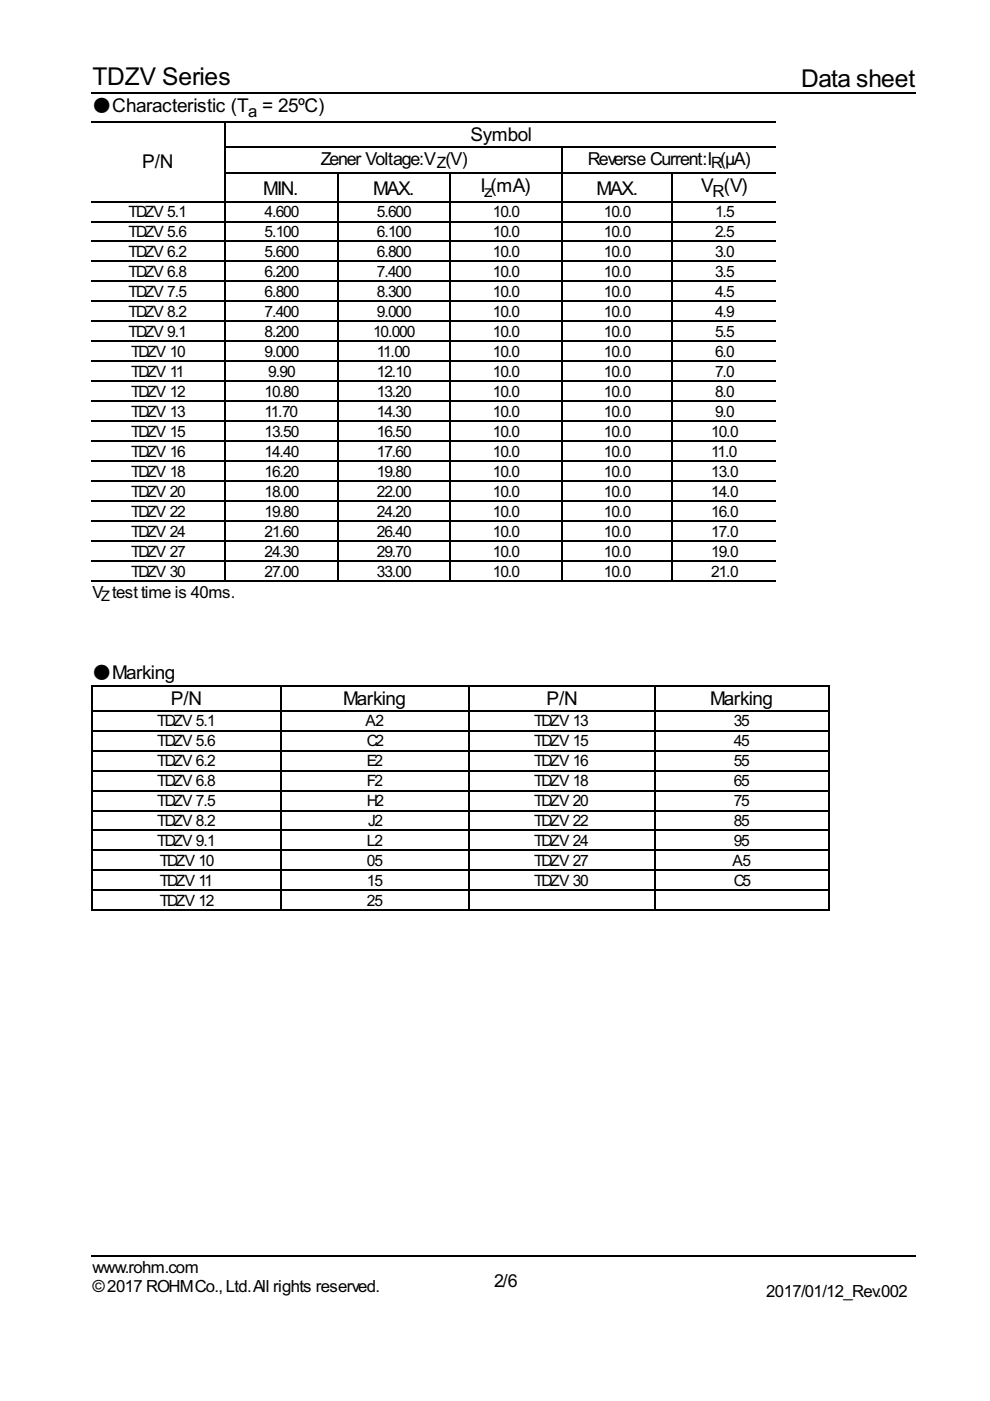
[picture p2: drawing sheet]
<svg xmlns="http://www.w3.org/2000/svg" width="210mm" height="297mm" viewBox="0 0 210 297" stroke-linecap="round" stroke-linejoin="round" font-family="sans-serif">
<defs><g id="words">
<g font-size="5.8">
<text x="19.6" y="18">TDZV Series</text>
<text x="169.9" y="18.5">Data sheet</text>
</g>
<g font-size="4.5">
<text x="99.7" y="29.9">Symbol</text>
<text x="30.2" y="35.7">P/N</text>
<text x="55.8" y="41.3">MIN.</text>
<text x="79.1" y="41.3">MAX.</text>
<text x="101.9" y="40.7">I</text>
<text x="126.5" y="41.3">MAX.</text>
<text x="148.7" y="40.7">V</text>
<text x="36.2" y="149.5">P/N</text>
<text x="72.8" y="149.5">Marking</text>
<text x="115.9" y="149.5">P/N</text>
<text x="150.5" y="149.5">Marking</text>
</g>
<g font-size="4.2">
<text x="68" y="34.9">Zener Voltage:V (V)</text>
<text x="124.6" y="34.9">Reverse Current:I (μA)</text>
<text x="104.8" y="272.8">2/6</text>
</g>
<g font-size="4">
<text x="19.6" y="23.8">●Characteristic (T</text>
<text x="52.7" y="24.9">a = 25ºC)</text>
<text x="102.7" y="41.8">z(mA)</text>
<text x="151.1" y="41.8">R(V)</text>
<text x="19.6" y="126.7">V testtime is 40ms.</text>
<text x="19.6" y="143.9">●Marking</text>
<text x="19.6" y="269.9">www.rohm.com</text>
<text x="19.6" y="273.8">©2017 ROHMCo.,Ltd.All rights reserved.</text>
<text x="162.5" y="274.9">2017/01/12_Rev.002</text>
</g>
<g font-size="3.7">
<text x="92.6" y="35.7">Z</text>
<text x="150.8" y="35.7">R</text>
<text x="27.3" y="46">TDZV 5.1</text>
<text x="56.1" y="46">4.600</text>
<text x="79.9" y="46">5.600</text>
<text x="104.5" y="46">10.0</text>
<text x="128.1" y="46">10.0</text>
<text x="151.6" y="46">1.5</text>
<text x="27.3" y="50.3">TDZV 5.6</text>
<text x="56.1" y="50.3">5.100</text>
<text x="79.9" y="50.3">6.100</text>
<text x="104.5" y="50.3">10.0</text>
<text x="128.1" y="50.3">10.0</text>
<text x="151.6" y="50.3">2.5</text>
<text x="27.3" y="54.5">TDZV 6.2</text>
<text x="27.3" y="58.7">TDZV 6.8</text>
<text x="56.1" y="54.5">5.600</text>
<text x="56.1" y="58.7">6.200</text>
<text x="79.9" y="54.5">6.800</text>
<text x="79.9" y="58.7">7.400</text>
<text x="104.5" y="54.5">10.0</text>
<text x="104.5" y="58.7">10.0</text>
<text x="128.1" y="54.5">10.0</text>
<text x="128.1" y="58.7">10.0</text>
<text x="151.6" y="54.5">3.0</text>
<text x="151.6" y="58.7">3.5</text>
<text x="27.3" y="63">TDZV 7.5</text>
<text x="56.1" y="63">6.800</text>
<text x="79.9" y="63">8.300</text>
<text x="104.5" y="63">10.0</text>
<text x="128.1" y="63">10.0</text>
<text x="151.6" y="63">4.5</text>
<text x="27.3" y="67.2">TDZV 8.2</text>
<text x="27.3" y="71.4">TDZV 9.1</text>
<text x="56.1" y="67.2">7.400</text>
<text x="56.1" y="71.4">8.200</text>
<text x="79.1" y="71.4">10.000</text>
<text x="79.9" y="67.2">9.000</text>
<text x="104.5" y="67.2">10.0</text>
<text x="104.5" y="71.4">10.0</text>
<text x="128.1" y="67.2">10.0</text>
<text x="128.1" y="71.4">10.0</text>
<text x="151.6" y="67.2">4.9</text>
<text x="151.6" y="71.4">5.5</text>
<text x="27.8" y="75.7">TDZV 10</text>
<text x="56.1" y="75.7">9.000</text>
<text x="79.9" y="75.7">11.00</text>
<text x="104.5" y="75.7">10.0</text>
<text x="128.1" y="75.7">10.0</text>
<text x="151.6" y="75.7">6.0</text>
<text x="27.8" y="79.9">TDZV 11</text>
<text x="56.9" y="79.9">9.90</text>
<text x="79.9" y="79.9">12.10</text>
<text x="104.5" y="79.9">10.0</text>
<text x="128.1" y="79.9">10.0</text>
<text x="151.6" y="79.9">7.0</text>
<text x="27.8" y="84.1">TDZV 12</text>
<text x="27.8" y="88.4">TDZV 13</text>
<text x="56.1" y="84.1">10.80</text>
<text x="56.1" y="88.4">11.70</text>
<text x="79.9" y="84.1">13.20</text>
<text x="79.9" y="88.4">14.30</text>
<text x="104.5" y="84.1">10.0</text>
<text x="104.5" y="88.4">10.0</text>
<text x="128.1" y="84.1">10.0</text>
<text x="128.1" y="88.4">10.0</text>
<text x="151.6" y="84.1">8.0</text>
<text x="151.6" y="88.4">9.0</text>
<text x="27.8" y="92.6">TDZV 15</text>
<text x="56.1" y="92.6">13.50</text>
<text x="79.9" y="92.6">16.50</text>
<text x="104.5" y="92.6">10.0</text>
<text x="128.1" y="92.6">10.0</text>
<text x="150.8" y="92.6">10.0</text>
<text x="27.8" y="96.8">TDZV 16</text>
<text x="27.8" y="101.1">TDZV 18</text>
<text x="56.1" y="96.8">14.40</text>
<text x="56.1" y="101.1">16.20</text>
<text x="79.9" y="96.8">17.60</text>
<text x="79.9" y="101.1">19.80</text>
<text x="104.5" y="96.8">10.0</text>
<text x="104.5" y="101.1">10.0</text>
<text x="128.1" y="96.8">10.0</text>
<text x="128.1" y="101.1">10.0</text>
<text x="150.8" y="96.8">11.0</text>
<text x="150.8" y="101.1">13.0</text>
<text x="27.8" y="105.3">TDZV 20</text>
<text x="56.1" y="105.3">18.00</text>
<text x="79.9" y="105.3">22.00</text>
<text x="104.5" y="105.3">10.0</text>
<text x="128.1" y="105.3">10.0</text>
<text x="150.8" y="105.3">14.0</text>
<text x="27.8" y="109.5">TDZV 22</text>
<text x="27.8" y="113.8">TDZV 24</text>
<text x="56.1" y="109.5">19.80</text>
<text x="56.1" y="113.8">21.60</text>
<text x="79.9" y="109.5">24.20</text>
<text x="79.9" y="113.8">26.40</text>
<text x="104.5" y="109.5">10.0</text>
<text x="104.5" y="113.8">10.0</text>
<text x="128.1" y="109.5">10.0</text>
<text x="128.1" y="113.8">10.0</text>
<text x="150.8" y="109.5">16.0</text>
<text x="150.8" y="113.8">17.0</text>
<text x="27.8" y="118">TDZV 27</text>
<text x="56.1" y="118">24.30</text>
<text x="79.9" y="118">29.70</text>
<text x="104.5" y="118">10.0</text>
<text x="128.1" y="118">10.0</text>
<text x="150.8" y="118">19.0</text>
<text x="27.8" y="122.2">TDZV 30</text>
<text x="56.1" y="122.2">27.00</text>
<text x="79.9" y="122.2">33.00</text>
<text x="104.5" y="122.2">10.0</text>
<text x="128.1" y="122.2">10.0</text>
<text x="150.8" y="122.2">21.0</text>
<text x="33.3" y="154">TDZV 5.1</text>
<text x="77.5" y="154">A2</text>
<text x="113.2" y="154">TDZV 13</text>
<text x="155.6" y="154">35</text>
<text x="33.3" y="158.2">TDZV 5.6</text>
<text x="77.8" y="158.2">C2</text>
<text x="113.2" y="158.2">TDZV 15</text>
<text x="155.6" y="158.2">45</text>
<text x="33.3" y="162.5">TDZV 6.2</text>
<text x="33.3" y="166.7">TDZV 6.8</text>
<text x="77.8" y="162.5">E2</text>
<text x="77.8" y="166.7">F2</text>
<text x="113.2" y="162.5">TDZV 16</text>
<text x="113.2" y="166.7">TDZV 18</text>
<text x="155.6" y="162.5">55</text>
<text x="155.6" y="166.7">65</text>
<text x="33.3" y="170.9">TDZV 7.5</text>
<text x="77.8" y="170.9">H2</text>
<text x="113.2" y="170.9">TDZV 20</text>
<text x="155.6" y="170.9">75</text>
<text x="33.3" y="175.2">TDZV 8.2</text>
<text x="33.3" y="179.4">TDZV 9.1</text>
<text x="77.8" y="179.4">L2</text>
<text x="78.1" y="175.2">J2</text>
<text x="113.2" y="175.2">TDZV 22</text>
<text x="113.2" y="179.4">TDZV 24</text>
<text x="155.6" y="175.2">85</text>
<text x="155.6" y="179.4">95</text>
<text x="33.9" y="183.6">TDZV 10</text>
<text x="77.8" y="183.6">05</text>
<text x="113.2" y="183.6">TDZV 27</text>
<text x="155.3" y="183.6">A5</text>
<text x="33.9" y="187.9">TDZV 11</text>
<text x="77.8" y="187.9">15</text>
<text x="113.2" y="187.9">TDZV 30</text>
<text x="155.6" y="187.9">C5</text>
<text x="33.9" y="192.1">TDZV 12</text>
<text x="77.8" y="192.1">25</text>
</g>
<text font-size="3.4" x="21.4" y="127.5">Z</text>
</g></defs>
<g fill="none" stroke="#000" stroke-width=".26">
<path d="M19.3 19.7h174.9M19.3 25.8h145.3M47.6 31.1h117M47.6 36.6h117M47.8 25.7v97.6M71.6 36.5v86.8M95.4 36.5v86.8M119.2 31v92.3M142.5 36.5v86.8M19.3 42.7h145.3M19.3 47h145.3M19.3 51.2h145.3"/>
<path d="M19.3 55.4h145.3M19.3 59.7h145.3M19.3 63.9h145.3M19.3 68.1h145.3M19.3 72.4h145.3M19.3 76.6h145.3M19.3 80.8h145.3M19.3 85.1h145.3M19.3 89.3h145.3M19.3 93.5h145.3M19.3 97.8h145.3M19.3 102h145.3"/>
<path d="M19.3 106.2h145.3M19.3 110.5h145.3M19.3 114.7h145.3M19.3 118.9h145.3M19.3 123.2h145.3M19.3 145.4h156.6M19.3 150.7h156.6M19.3 154.9h156.6M19.3 159.1h156.6M19.4 145.3v47.8M59.7 145.3v47.8M99.4 145.3v47.8"/>
<path d="M138.8 145.3v47.8M175.8 145.3v47.8M19.3 163.4h156.6M19.3 167.6h156.6M19.3 171.8h156.6M19.3 176.1h156.6M19.3 180.3h156.6M19.3 184.5h156.6M19.3 188.8h156.6M19.3 193h156.6M19.3 266.3h174.9"/>
</g>
<use href="#words"/>
</svg>
